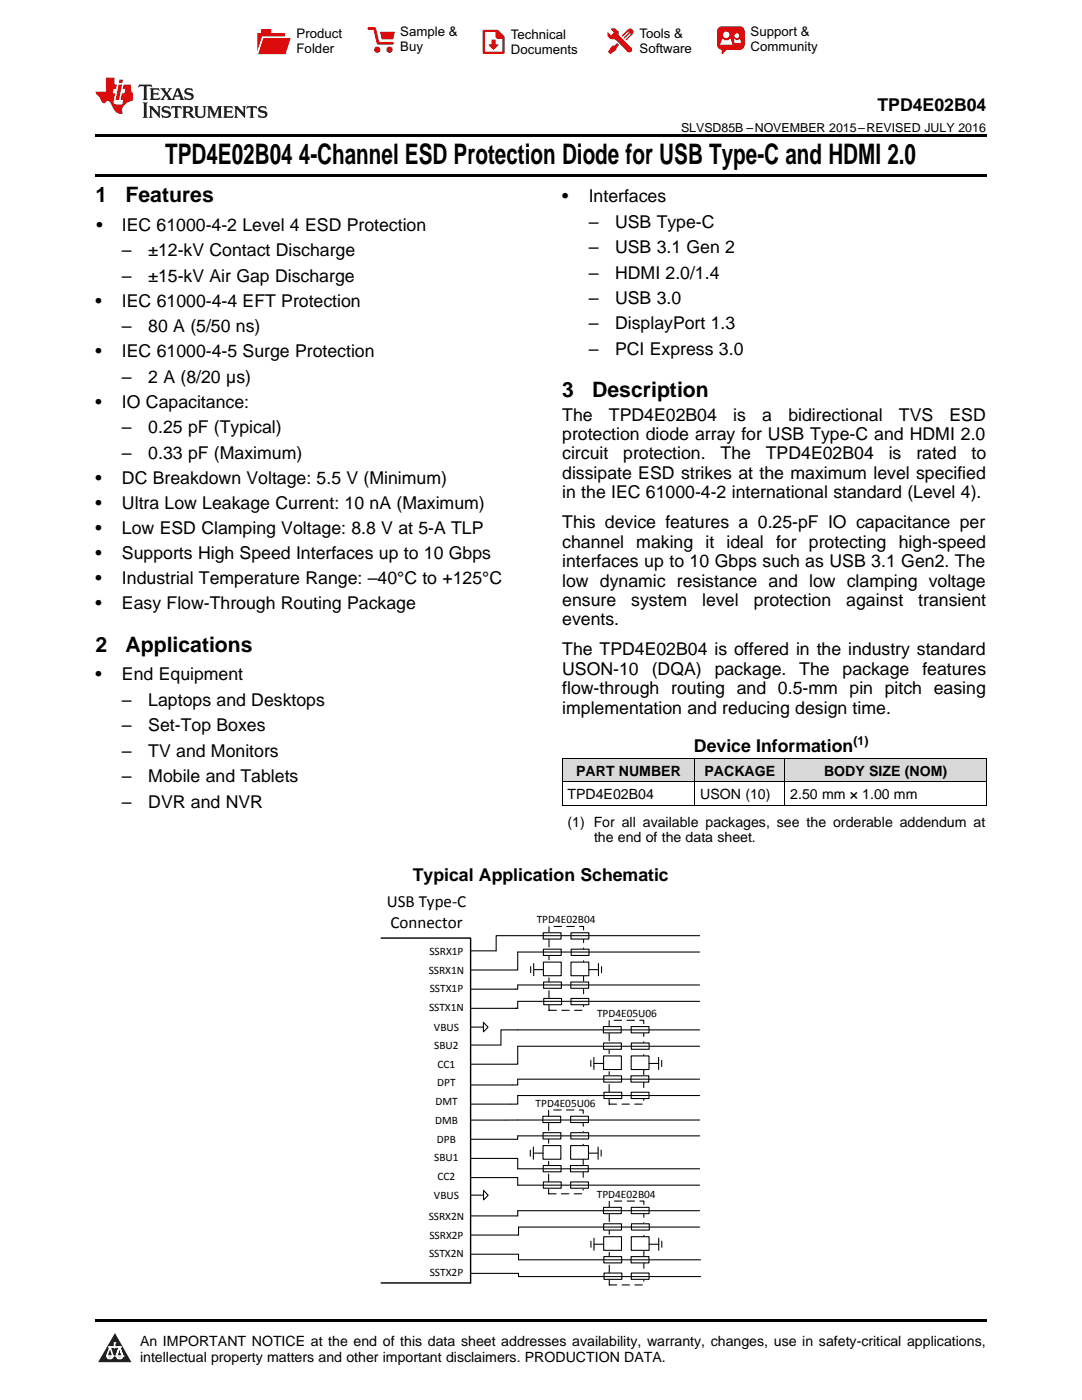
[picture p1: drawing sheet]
<svg xmlns="http://www.w3.org/2000/svg" width="216mm" height="279mm" viewBox="0 0 216 279" stroke-linecap="round" stroke-linejoin="round" font-family="sans-serif">
<defs><g id="words">
<g font-size="5.6">
<text x="32.9" y="32.8">TPD4E02B04</text>
<text x="59.6" y="32.8">4-Channel ESD Protection Diode for USB Type-C and HDMI 2.0</text>
</g>
<g font-size="4.2">
<text x="19" y="40.4">1</text>
<text x="25" y="40.4">Features</text>
<text x="112.2" y="79.3">3</text>
<text x="118.2" y="79.3">Description</text>
<text x="19" y="130.1">2</text>
<text x="25" y="130.1">Applications</text>
</g>
<g font-size="3.5">
<text x="175.1" y="22.2">TPD4E02B04</text>
<text x="112.2" y="40.4">•</text>
<text x="117.5" y="40.4">Interfaces</text>
<text x="19.2" y="46.1">•</text>
<text x="24.3" y="46.1">IEC 61000-4-2 Level 4 ESD Protection</text>
<text x="117.5" y="45.4">–</text>
<text x="122.7" y="45.4">USB Type-C</text>
<text x="24.3" y="51.2">–</text>
<text x="29.6" y="51.2">±12-kV Contact Discharge</text>
<text x="117.5" y="50.5">–</text>
<text x="122.7" y="50.5">USB 3.1 Gen 2</text>
<text x="24.3" y="56.2">–</text>
<text x="29.6" y="56.2">±15-kV Air Gap Discharge</text>
<text x="117.5" y="55.6">–</text>
<text x="122.7" y="55.6">HDMI 2.0/1.4</text>
<text x="19" y="61.2">•</text>
<text x="24.3" y="61.2">IEC 61000-4-4 EFT Protection</text>
<text x="117.5" y="60.7">–</text>
<text x="117.5" y="65.8">–</text>
<text x="122.7" y="60.7">USB 3.0</text>
<text x="122.7" y="65.8">DisplayPort 1.3</text>
<text x="19" y="71.3">•</text>
<text x="24.3" y="66.3">–</text>
<text x="24.3" y="71.3">IEC 61000-4-5 Surge Protection</text>
<text x="29.6" y="66.3">80 A (5/50 ns)</text>
<text x="117.5" y="70.8">–</text>
<text x="122.7" y="70.8">PCI Express 3.0</text>
<text x="24.3" y="76.4">–</text>
<text x="29.6" y="76.4">2 A (8/20 µs)</text>
<text x="19" y="81.4">•</text>
<text x="24.3" y="81.4">IO Capacitance:</text>
<text x="112.2" y="83.9">The</text>
<text x="121.5" y="83.9">TPD4E02B04</text>
<text x="146.3" y="83.9">is</text>
<text x="152.1" y="83.9">a</text>
<text x="157.3" y="83.9">bidirectional</text>
<text x="179.4" y="83.9">TVS</text>
<text x="189.5" y="83.9">ESD</text>
<text x="24.3" y="86.5">–</text>
<text x="29.6" y="86.5">0.25 pF (Typical)</text>
<text x="112.2" y="87.8">protection diode array for USB Type-C and HDMI 2.0</text>
<text x="24.3" y="91.6">–</text>
<text x="29.6" y="91.6">0.33 pF (Maximum)</text>
<text x="112.2" y="91.7">circuit</text>
<text x="112.2" y="95.6">dissipate ESD strikes at the maximum level specified</text>
<text x="124.4" y="91.7">protection.</text>
<text x="143.8" y="91.7">The</text>
<text x="152.8" y="91.7">TPD4E02B04</text>
<text x="177.3" y="91.7">is</text>
<text x="182.8" y="91.7">rated</text>
<text x="193.8" y="91.7">to</text>
<text x="19" y="96.6">•</text>
<text x="19" y="101.6">•</text>
<text x="24.3" y="96.6">DC Breakdown Voltage: 5.5 V (Minimum)</text>
<text x="24.3" y="101.6">Ultra Low Leakage Current: 10 nA (Maximum)</text>
<text x="112.2" y="99.4">in the IEC 61000-4-2 international standard (Level 4).</text>
<text x="19" y="106.6">•</text>
<text x="24.3" y="106.6">Low ESD Clamping Voltage: 8.8 V at 5-A TLP</text>
<text x="112.2" y="105.4">This device features a 0.25-pF IO capacitance per</text>
<text x="19" y="111.6">•</text>
<text x="24.3" y="111.6">Supports High Speed Interfaces up to 10 Gbps</text>
<text x="112.2" y="109.3">channel making it ideal for protecting high-speed</text>
<text x="112.2" y="113.2">interfaces up to 10 Gbps such as USB 3.1 Gen2. The</text>
<text x="19" y="116.6">•</text>
<text x="24.3" y="116.6">Industrial Temperature Range: –40°C to +125°C</text>
<text x="112.2" y="117.1">low dynamic resistance and low clamping voltage</text>
<text x="19" y="121.6">•</text>
<text x="24.3" y="121.6">Easy Flow-Through Routing Package</text>
<text x="112.2" y="120.9">ensure</text>
<text x="112.2" y="124.8">events.</text>
<text x="126" y="120.9">system</text>
<text x="140.1" y="120.9">level</text>
<text x="150.4" y="120.9">protection</text>
<text x="168.9" y="120.9">against</text>
<text x="183.2" y="120.9">transient</text>
<text x="112.2" y="130.8">The TPD4E02B04 is offered in the industry standard</text>
<text x="19" y="135.8">•</text>
<text x="24.3" y="135.8">End Equipment</text>
<text x="112.2" y="134.7">USON-10</text>
<text x="130" y="134.7">(DQA)</text>
<text x="142.6" y="134.7">package.</text>
<text x="159.5" y="134.7">The</text>
<text x="168.1" y="134.7">package</text>
<text x="184.1" y="134.7">features</text>
<text x="24.3" y="140.9">–</text>
<text x="29.6" y="140.9">Laptops and Desktops</text>
<text x="112.2" y="138.5">flow-through routing and 0.5-mm pin pitch easing</text>
<text x="112.2" y="142.4">implementation and reducing design time.</text>
<text x="24.3" y="145.9">–</text>
<text x="29.6" y="145.9">Set-Top Boxes</text>
<text x="24.3" y="151">–</text>
<text x="29.6" y="151">TV and Monitors</text>
<text x="138.5" y="150.1">Device Information</text>
<text x="24.3" y="156.1">–</text>
<text x="24.3" y="161.2">–</text>
<text x="29.6" y="156.1">Mobile and Tablets</text>
<text x="29.6" y="161.2">DVR and NVR</text>
<text x="82.4" y="175.9">Typical Application Schematic</text>
</g>
<g font-size="3.4">
<text x="77.2" y="181.1">USB Type-C</text>
<text x="77.9" y="185.2">Connector</text>
</g>
<g font-size="2.8">
<text x="115" y="154.8">PART NUMBER</text>
<text x="140.6" y="154.8">PACKAGE</text>
<text x="164.4" y="154.8">BODY SIZE (NOM)</text>
<text x="113.2" y="159.5">TPD4E02B04</text>
<text x="139.7" y="159.5">USON (10)</text>
<text x="157.7" y="159.5">2.50 mm × 1.00 mm</text>
<text x="113.2" y="165">(1) For all available packages, see the orderable addendum at</text>
<text x="118.5" y="168.1">the end of the data sheet.</text>
<text x="27.9" y="268.6">An IMPORTANT NOTICE at the end of this data sheet addresses availability, warranty, changes, use in safety-critical applications,</text>
<text x="27.9" y="271.8">intellectual property matters and other important disclaimers. PRODUCTION DATA.</text>
</g>
<g font-size="2.6">
<text x="59.2" y="7.6">Product</text>
<text x="59.2" y="10.6">Folder</text>
<text x="79.9" y="7.3">Sample &amp;</text>
<text x="79.9" y="10.2">Buy</text>
<text x="101.9" y="7.8">Technical</text>
<text x="101.9" y="10.8">Documents</text>
<text x="127.6" y="7.6">Tools &amp;</text>
<text x="127.6" y="10.6">Software</text>
<text x="149.8" y="7.2">Support &amp;</text>
<text x="149.8" y="10.2">Community</text>
</g>
<g font-size="2.5">
<text x="135.9" y="26.3">SLVSD85B –NOVEMBER 2015–REVISED JULY 2016</text>
<text x="170.3" y="148.7">(1)</text>
</g>
<g font-size="2.3">
<text x="107.1" y="184.3">TPD4E02B04</text>
<text x="85.7" y="190.6">SSRX1P</text>
<text x="85.5" y="194.4">SSRX1N</text>
<text x="85.7" y="198">SSTX1P</text>
<text x="85.6" y="201.8">SSTX1N</text>
<text x="119.1" y="203">TPD4E05U06</text>
<text x="86.6" y="205.7">VBUS</text>
<text x="86.7" y="209.4">SBU2</text>
<text x="87.3" y="213.2">CC1</text>
<text x="86.9" y="220.6">DMT</text>
<text x="87.3" y="216.8">DPT</text>
<text x="106.9" y="220.9">TPD4E05U06</text>
<text x="86.8" y="224.3">DMB</text>
<text x="86.7" y="231.7">SBU1</text>
<text x="87.2" y="228.1">DPB</text>
<text x="86.6" y="239.2">VBUS</text>
<text x="87.3" y="235.5">CC2</text>
<text x="119.1" y="239.1">TPD4E02B04</text>
<text x="85.5" y="243.5">SSRX2N</text>
<text x="85.6" y="250.9">SSTX2N</text>
<text x="85.7" y="247.3">SSRX2P</text>
<text x="85.7" y="254.7">SSTX2P</text>
</g>
</g></defs>
<g fill="#d8d8d8">
<path d="M112.2 151.4h26.5v4.7h-26.5z"/>
<path d="M138.7 151.4h17.9v4.7h-17.9z"/>
<path d="M156.6 151.4h40.2v4.7h-40.2z"/>
</g>
<path d="M22.9 266l3.3 5.9h-6.6z" fill="#231f20"/>
<path d="M21.3 270.6h1.2l-.3 .5h-.3a.53 .53 0 0 1-.6-.5z" fill-rule="evenodd" fill="#fff"/>
<path d="M21.3 270.6h1.2l-.3 .5h-.3a.53 .53 0 0 1-.6-.5z" fill="none" stroke="#231f20" stroke-width=".33"/>
<path d="M21.3 270.6l1.2 .1-.3 .4h-.5z" fill="none" stroke="#fff" stroke-width=".33"/>
<path d="M22.9 268.9h.1" fill="none" stroke="#fff" stroke-width=".33"/>
<path d="M22.9 268v.9z" fill="#fff"/>
<path d="M22.9 268v.9z" fill="none" stroke="#fff" stroke-width=".33"/>
<circle cx="22.9" cy="268" r=".16" fill="#fff"/>
<path d="M21.8 268.8h.1" fill="none" stroke="#fff" stroke-width=".33"/>
<path d="M21.8 268.8h2.2z" fill="#fff"/>
<path d="M21.8 268.8h2.2z" fill="none" stroke="#fff" stroke-width=".33"/>
<circle cx="24" cy="268.8" r=".16" fill="#fff"/>
<path d="M23.2 270.6h.1" fill="none" stroke="#fff" stroke-width=".33"/>
<path d="M23.8 268.8l-.6 1.8z" fill="#fff"/>
<path d="M23.8 268.8l-.6 1.8z" fill="none" stroke="#fff" stroke-width=".33"/>
<path d="M23.8 268.8l.7 1.8z" fill="#fff"/>
<path d="M23.8 268.8l.7 1.8z" fill="none" stroke="#fff" stroke-width=".33"/>
<path d="M24.4 270.6h.1" fill="none" stroke="#fff" stroke-width=".33"/>
<circle cx="21.3" cy="270.6" r=".16" fill="#fff"/>
<path d="M22 268.8l-.7 1.8z" fill="#fff"/>
<path d="M22 268.8l-.7 1.8z" fill="none" stroke="#fff" stroke-width=".33"/>
<path d="M22 268.8l.5 1.8z" fill="#fff"/>
<path d="M22 268.8l.5 1.8z" fill="none" stroke="#fff" stroke-width=".33"/>
<circle cx="22.5" cy="270.6" r=".16" fill="#fff"/>
<path d="M23.3 270.6h1.2a.63 .63 0 0 1-.6 .5 .63 .63 0 0 1-.6-.5z" fill-rule="evenodd" fill="#fff"/>
<path d="M23.3 270.6h1.2a.63 .63 0 0 1-.6 .5 .63 .63 0 0 1-.6-.5z" fill="none" stroke="#231f20" stroke-width=".33"/>
<path d="M23.3 270.6h1.2l-.4 .5h-.5z" fill="none" stroke="#fff" stroke-width=".33"/>
<path d="M23.2 270.6h.1" fill="none" stroke="#fff" stroke-width=".33"/>
<circle cx="24.5" cy="270.6" r=".16" fill="#fff"/>
<path d="M19 263.2h177.8v.5h-177.8z" fill="#000"/>
<path d="M76.1 187.2h17.8v68.8h-17.8" fill="none" stroke="#000" stroke-width=".28"/>
<path d="M109.5 184.9h6.9v16.7h-6.9z" fill="none" stroke="#000" stroke-width=".21" stroke-dasharray="1.5 1.1"/>
<path d="M108.4 186.2h3.5v1.2h-3.5z" fill-rule="evenodd" fill="#fff"/>
<path d="M108.4 186.2h3.5v1.2h-3.5z" fill="none" stroke="#000" stroke-width=".21"/>
<path d="M108.4 189.4h3.6v1.3h-3.6z" fill-rule="evenodd" fill="#fff"/>
<path d="M108.4 189.4h3.6v1.3h-3.6z" fill="none" stroke="#000" stroke-width=".21"/>
<path d="M108.5 199.3h3.6v1.2h-3.6z" fill-rule="evenodd" fill="#fff"/>
<path d="M108.5 199.3h3.6v1.2h-3.6z" fill="none" stroke="#000" stroke-width=".21"/>
<path d="M113.9 199.3h3.6v1.2h-3.6z" fill-rule="evenodd" fill="#fff"/>
<path d="M113.9 199.3h3.6v1.2h-3.6z" fill="none" stroke="#000" stroke-width=".21"/>
<path d="M113.9 186.2h3.6v1.2h-3.6z" fill-rule="evenodd" fill="#fff"/>
<path d="M113.9 186.2h3.6v1.2h-3.6z" fill="none" stroke="#000" stroke-width=".21"/>
<path d="M114 189.4h3.5v1.3h-3.5z" fill-rule="evenodd" fill="#fff"/>
<path d="M114 189.4h3.5v1.3h-3.5z" fill="none" stroke="#000" stroke-width=".21"/>
<path d="M108.4 192h3.6v2.7h-3.6z" fill-rule="evenodd" fill="#fff"/>
<path d="M108.4 192h3.6v2.7h-3.6z" fill="none" stroke="#000" stroke-width=".21"/>
<path d="M113.9 192h3.6v2.7h-3.6z" fill-rule="evenodd" fill="#fff"/>
<path d="M113.9 192h3.6v2.7h-3.6z" fill="none" stroke="#000" stroke-width=".21"/>
<path d="M108.5 196h3.5v1.2h-3.5z" fill-rule="evenodd" fill="#fff"/>
<path d="M108.5 196h3.5v1.2h-3.5z" fill="none" stroke="#000" stroke-width=".21"/>
<path d="M113.9 196h3.6v1.2h-3.6z" fill-rule="evenodd" fill="#fff"/>
<path d="M105.9 192.9v1.2M106.5 193.5h1.9M106.5 192.3v2.4M113.9 196h3.6v1.2h-3.6zM117.5 193.5h1.9M119.4 192.3v2.4M120 192.9v1.2" fill="none" stroke="#000" stroke-width=".21"/>
<path d="M121.5 203.6h7v16.8h-7z" fill="none" stroke="#000" stroke-width=".21" stroke-dasharray="1.5 1.1"/>
<path d="M120.4 204.9h3.6v1.2h-3.6z" fill-rule="evenodd" fill="#fff"/>
<path d="M120.4 204.9h3.6v1.2h-3.6z" fill="none" stroke="#000" stroke-width=".21"/>
<path d="M120.4 208.2h3.6v1.2h-3.6z" fill-rule="evenodd" fill="#fff"/>
<path d="M120.4 208.2h3.6v1.2h-3.6z" fill="none" stroke="#000" stroke-width=".21"/>
<path d="M120.5 218h3.6v1.2h-3.6z" fill-rule="evenodd" fill="#fff"/>
<path d="M120.5 218h3.6v1.2h-3.6z" fill="none" stroke="#000" stroke-width=".21"/>
<path d="M125.9 218h3.6v1.2h-3.6z" fill-rule="evenodd" fill="#fff"/>
<path d="M125.9 218h3.6v1.2h-3.6z" fill="none" stroke="#000" stroke-width=".21"/>
<path d="M125.9 204.9h3.6v1.2h-3.6z" fill-rule="evenodd" fill="#fff"/>
<path d="M125.9 204.9h3.6v1.2h-3.6z" fill="none" stroke="#000" stroke-width=".21"/>
<path d="M126 208.2h3.5v1.2h-3.5z" fill-rule="evenodd" fill="#fff"/>
<path d="M126 208.2h3.5v1.2h-3.5z" fill="none" stroke="#000" stroke-width=".21"/>
<path d="M120.4 210.7h3.6v2.8h-3.6z" fill-rule="evenodd" fill="#fff"/>
<path d="M120.4 210.7h3.6v2.8h-3.6z" fill="none" stroke="#000" stroke-width=".21"/>
<path d="M125.9 210.7h3.6v2.8h-3.6z" fill-rule="evenodd" fill="#fff"/>
<path d="M125.9 210.7h3.6v2.8h-3.6z" fill="none" stroke="#000" stroke-width=".21"/>
<path d="M120.5 214.7h3.5v1.3h-3.5z" fill-rule="evenodd" fill="#fff"/>
<path d="M120.5 214.7h3.5v1.3h-3.5z" fill="none" stroke="#000" stroke-width=".21"/>
<path d="M125.9 214.7h3.6v1.3h-3.6z" fill-rule="evenodd" fill="#fff"/>
<path d="M117.9 211.6v1.2M118.5 212.2h1.9M118.5 211v2.5M125.9 214.7h3.6v1.3h-3.6zM129.5 212.2h1.9M131.4 211v2.5M132 211.6v1.2" fill="none" stroke="#000" stroke-width=".21"/>
<path d="M109.5 221.5h6.9v16.8h-6.9z" fill="none" stroke="#000" stroke-width=".21" stroke-dasharray="1.5 1.1"/>
<path d="M108.3 222.8h3.6v1.2h-3.6z" fill-rule="evenodd" fill="#fff"/>
<path d="M108.3 222.8h3.6v1.2h-3.6z" fill="none" stroke="#000" stroke-width=".21"/>
<path d="M108.4 226.1h3.5v1.2h-3.5z" fill-rule="evenodd" fill="#fff"/>
<path d="M108.4 226.1h3.5v1.2h-3.5z" fill="none" stroke="#000" stroke-width=".21"/>
<path d="M108.4 235.9h3.6v1.2h-3.6z" fill-rule="evenodd" fill="#fff"/>
<path d="M108.4 235.9h3.6v1.2h-3.6z" fill="none" stroke="#000" stroke-width=".21"/>
<path d="M113.9 235.9h3.5v1.2h-3.5z" fill-rule="evenodd" fill="#fff"/>
<path d="M113.9 235.9h3.5v1.2h-3.5z" fill="none" stroke="#000" stroke-width=".21"/>
<path d="M113.9 222.8h3.5v1.2h-3.5z" fill-rule="evenodd" fill="#fff"/>
<path d="M113.9 222.8h3.5v1.2h-3.5z" fill="none" stroke="#000" stroke-width=".21"/>
<path d="M113.9 226.1h3.6v1.2h-3.6z" fill-rule="evenodd" fill="#fff"/>
<path d="M113.9 226.1h3.6v1.2h-3.6z" fill="none" stroke="#000" stroke-width=".21"/>
<path d="M108.4 228.6h3.5v2.7h-3.5z" fill-rule="evenodd" fill="#fff"/>
<path d="M108.4 228.6h3.5v2.7h-3.5z" fill="none" stroke="#000" stroke-width=".21"/>
<path d="M113.9 228.6h3.5v2.7h-3.5z" fill-rule="evenodd" fill="#fff"/>
<path d="M113.9 228.6h3.5v2.7h-3.5z" fill="none" stroke="#000" stroke-width=".21"/>
<path d="M108.4 232.6h3.5v1.3h-3.5z" fill-rule="evenodd" fill="#fff"/>
<path d="M108.4 232.6h3.5v1.3h-3.5z" fill="none" stroke="#000" stroke-width=".21"/>
<path d="M113.8 232.6h3.6v1.3h-3.6z" fill-rule="evenodd" fill="#fff"/>
<path d="M105.8 229.5v1.2M106.4 230.1h2M106.4 228.9v2.5M113.8 232.6h3.6v1.3h-3.6zM117.4 230.1h1.9M119.3 228.9v2.5M120 229.5v1.2" fill="none" stroke="#000" stroke-width=".21"/>
<path d="M121.6 239.7h6.9v16.7h-6.9z" fill="none" stroke="#000" stroke-width=".21" stroke-dasharray="1.5 1.1"/>
<path d="M120.4 241h3.6v1.2h-3.6z" fill-rule="evenodd" fill="#fff"/>
<path d="M120.4 241h3.6v1.2h-3.6z" fill="none" stroke="#000" stroke-width=".21"/>
<path d="M120.5 244.2h3.5v1.3h-3.5z" fill-rule="evenodd" fill="#fff"/>
<path d="M120.5 244.2h3.5v1.3h-3.5z" fill="none" stroke="#000" stroke-width=".21"/>
<path d="M120.5 254.1h3.6v1.2h-3.6z" fill-rule="evenodd" fill="#fff"/>
<path d="M120.5 254.1h3.6v1.2h-3.6z" fill="none" stroke="#000" stroke-width=".21"/>
<path d="M126 254.1h3.5v1.2h-3.5z" fill-rule="evenodd" fill="#fff"/>
<path d="M126 254.1h3.5v1.2h-3.5z" fill="none" stroke="#000" stroke-width=".21"/>
<path d="M126 241h3.5v1.2h-3.5z" fill-rule="evenodd" fill="#fff"/>
<path d="M126 241h3.5v1.2h-3.5z" fill="none" stroke="#000" stroke-width=".21"/>
<path d="M126 244.2h3.6v1.3h-3.6z" fill-rule="evenodd" fill="#fff"/>
<path d="M126 244.2h3.6v1.3h-3.6z" fill="none" stroke="#000" stroke-width=".21"/>
<path d="M120.5 246.8h3.5v2.7h-3.5z" fill-rule="evenodd" fill="#fff"/>
<path d="M120.5 246.8h3.5v2.7h-3.5z" fill="none" stroke="#000" stroke-width=".21"/>
<path d="M126 246.8h3.5v2.7h-3.5z" fill-rule="evenodd" fill="#fff"/>
<path d="M126 246.8h3.5v2.7h-3.5z" fill="none" stroke="#000" stroke-width=".21"/>
<path d="M120.5 250.8h3.5v1.2h-3.5z" fill-rule="evenodd" fill="#fff"/>
<path d="M120.5 250.8h3.5v1.2h-3.5z" fill="none" stroke="#000" stroke-width=".21"/>
<path d="M125.9 250.8h3.6v1.2h-3.6z" fill-rule="evenodd" fill="#fff"/>
<g fill="none" stroke="#000" stroke-width=".21">
<path d="M139.6 186.7h-40.6v3.1h-5.1M139.6 190h-36.3v3.6h-9.4M139.6 196.6h-36.3v.8h-9.4M139.6 199.8h-36.3v1.4h-9.4M139.6 205.5h-39.6v3.1h-6.1M139.6 208.8h-36.3v3.6h-9.4M139.6 218.6h-36.3v1.8h-9.4M139.6 215.4h-36.3v1.1h-9.4M93.9 235h9.4v1.5h36.3M93.9 231.2h9.4v2.1h36.3M139.6 226.7h-36.3v.7h-9.4M139.6 223.5h-45.7"/>
<path d="M93.9 250.3h9.6v1.1M93.9 254.1h9.6v.7M103.5 244.9v1.6h-9.6M103.5 254.8h36.3M103.5 251.4h36.3M103.5 244.9h36.1M117.9 247.7v1.2M118.5 248.3h2M118.5 247.1v2.4M125.9 250.8h3.6v1.2h-3.6zM129.5 248.3h1.9M131.4 247.1v2.4"/>
<path d="M132.1 247.7v1.2M139.6 241.6h-36.3v1.1h-9.4"/>
</g>
<path d="M96.5 204l.9 1-.9 .9z" fill="#fff"/>
<path d="M93.9 205h2.6M96.5 204l.9 1-.9 .9z" fill="none" stroke="#000" stroke-width=".21"/>
<path d="M96.5 237.6l.9 .9-.9 1z" fill="#fff"/>
<path d="M93.9 238.5h2.6M96.5 237.6l.9 .9-.9 1z" fill="none" stroke="#000" stroke-width=".21"/>
<path d="M112.2 156h84.6M112.2 151.4h84.6M112.2 151.4v9.3M138.6 151.4v9.3M156.6 151.4v9.3M196.8 151.4v9.3M112.2 160.7h84.6" fill="none" stroke="#000" stroke-width=".2"/>
<path d="M19 34.8h177.8v.5h-177.8zM19 26.8h177.8v.6h-177.8z" fill="#000"/>
<path d="M27.7 16.9l-.1 .6 .6-.3h.5v.2v2.2l-.2 .4h1l-.2-.4v-2.2v-.2h.5l.6 .3-.2-.6zM29.9 17.6l.2 .4v1.6l-.2 .4h1.9l.1-.6a1.09 1.09 0 0 1-1.3 .1v-.6h.6l.4 .2v-.7l-.2 .2h-.8v-.6l.2-.1a1.01 1.01 0 0 1 1 .3l-.1-.6zM32 17.6l.9 1.2-1 1.2h.9l-.2-.3 .5-.7 .5 .7-.3 .3h1.7l-.2-.3 .1-.4h1l.1 .4-.2 .3h1l-.3-.4-.7-2h-.5l-1 2.2-.8-1.1 .9-1.1h-.9l.2 .2-.4 .7-.4-.7 .2-.2zM35.4 18l.4 1h-.8zM37 17.7a.66 .66 0 0 0-.2 .8 .66 .66 0 0 0 .6 .4l.7 .2 .1 .2a.8 .8 0 0 1-.7 .4 .8 .8 0 0 1-.7-.5l.1 .8 .2-.2a.94 .94 0 0 0 1.1 .1 .94 .94 0 0 0 .4-.9 1.48 1.48 0 0 0-1.3-.6v-.4a1.1 1.1 0 0 1 1.2 .2l-.2-.6-.2 .1-.5-.1zM28.5 20.4l.2 .4v2.3l-.2 .4h1l-.2-.4v-2.3l.2-.4zM29.7 21.2l.2 .4v1.5l-.2 .4h.8l-.3-.4 .1-1.3 1.6 1.8v-2l.2-.4h-.7l.2 .2v1.1l-1.2-1.3zM32.5 21.3a.66 .66 0 0 0-.2 .8 .66 .66 0 0 0 .6 .4l.6 .2 .2 .2a.8 .8 0 0 1-.8 .4 .8 .8 0 0 1-.7-.5l.2 .7 .2-.1a.94 .94 0 0 0 1 .1 .94 .94 0 0 0 .5-1 1.47 1.47 0 0 0-1.3-.6l-.1-.3a1.1 1.1 0 0 1 1.3 .2l-.2-.6-.2 .1-.5-.2zM34.3 21.2l-.2 .6a.64 .64 0 0 1 .8-.3v1.6l-.2 .4h1l-.3-.4 .1-1.6a.66 .66 0 0 1 .8 .3l-.2-.6zM36.3 21.2l.3 .4v1.5l-.3 .4h1l-.2-.2v-.7h.5l.1 .1a.8 .8 0 0 0 1.2 .7l-1-1a.62 .62 0 0 0 .6-.5 .62 .62 0 0 0-.6-.7zM37.1 21.5h.1a.48 .48 0 0 1 .6 0 .48 .48 0 0 1 .1 .6l-.2 .1-.6 .1zM38.7 21.2l.2 .2a2.29 2.29 0 0 0 .4 2 1.05 1.05 0 0 0 1.7-.7v-1.3l.2-.2h-.8l.2 .4v1.1a.61 .61 0 0 1-.6 .6 .61 .61 0 0 1-.6-.6v-1.1l.3-.4zM41.3 21.2l.3 .4v1.5l-.3 .4h.8l-.2-.4v-1.4l.8 1.9 .9-1.9v1.4l-.2 .4h.9l-.2-.4v-1.5l.2-.4h-.8l-.7 1.5-.6-1.5zM44.5 21.2l.2 .4v1.5l-.2 .4h1.9l.2-.6a1.1 1.1 0 0 1-1.4 .2v-.7h.6l.4 .2v-.6l-.2 .1-.8 .1v-.6l.2-.1a1.02 1.02 0 0 1 1.1 .2l-.2-.5zM46.7 21.2l.2 .4v1.5l-.2 .4h.8l-.3-.4 .1-1.3 1.6 1.8v-2l.2-.4h-.7l.2 .2v1.1l-1.2-1.3zM49.3 21.2l-.1 .6a.64 .64 0 0 1 .8-.3v1.6l-.3 .4h1l-.2-.4v-1.6a.66 .66 0 0 1 .8 .3l-.1-.6zM51.7 21.3a.66 .66 0 0 0-.2 .7 .66 .66 0 0 0 .7 .5l.6 .2 .1 .2a.8 .8 0 0 1-.7 .4 .8 .8 0 0 1-.7-.5l.1 .7 .2-.1a.94 .94 0 0 0 1.1 .1 .94 .94 0 0 0 .4-1 1.48 1.48 0 0 0-1.2-.6l-.1-.3a1.1 1.1 0 0 1 1.2 .2l-.2-.6-.1 .1-.6-.2z" fill="#231f20"/>
<path d="M21.1 15.5v2.8h-2v.4l.9 .9a.96 .96 0 0 0 1 1 .59 .59 0 0 1 .5-.4 .59 .59 0 0 1 .5 .3l.4 .8a1.61 1.61 0 0 0 2.1 1.3 1.63 1.63 0 0 1 1.1-2.2l.9-.3v-1.5a1.6 1.6 0 0 1-.4-1.7h-1.4l-.2 .9h.5l-.2 .8h-.5l-.2 1v.3h.5l-.2 .9h-.7a.74 .74 0 0 1-1-.6l.3-1.6h-.5l.2-.8h.5l.1-.9h-.4v-1.4zM23.7 16.9l-.7 3h.8l.6-3zM23.8 15.9l-.1 .7h.7l.2-.7z" fill="#ee1d23"/>
<g fill="#d60000">
<path d="M52.1 5.8h2v.8h2.8v4.2h-5.5v-4.2h.7z" fill-rule="evenodd"/>
<path d="M52.4 7.5h5.6l-1 3.3h-5.6z" fill-rule="evenodd"/>
</g>
<path d="M52.4 7.4h5.7l-.1 .1h-5.5l-1.1 3.3z" fill-rule="evenodd" fill="#fff"/>
<path d="M52.4 7.4h5.7l-.1 .1h-5.5l-1.1 3.3z" fill="none" stroke="#fff" stroke-width=".2"/>
<path d="M73.6 5.7h1.1l.7 2.9h2.9" fill="none" stroke="#d60000" stroke-width=".55"/>
<g fill="#d60000">
<path d="M75.8 6.3h3l-.4 1.6h-2.2z" fill-rule="evenodd"/>
<circle cx="75.3" cy="9.9" r=".62"/>
<circle cx="77.7" cy="9.9" r=".62"/>
</g>
<path d="M96.5 6.2h2.7l1.3 1.2v3.1h-4z" fill="none" stroke="#d60000" stroke-width=".44"/>
<g fill="#d60000">
<path d="M98.1 7.9h.8v1h.5l-.9 1.1-1-1v-.1h.6z" fill-rule="evenodd"/>
<path d="M98.9 6.2h.3l1.3 1.2v.4h-1.3l-.3-.4z" fill-rule="evenodd"/>
<path d="M121.9 5.7h.8l.7 .6 .1 .7 2.5 2.5-.8 .8-2.3-2.3-1.1-.2-.6-.6v-.8l.7 .6 .5-.4v-.2l-.5-.5z" fill-rule="evenodd"/>
<path d="M122.2 9.1h.4l.5-.5 .4 .4-.5 .5v.4l-1.2 .9-.5-.5z" fill-rule="evenodd"/>
<path d="M125.3 5.9a.67 .67 0 0 1 .9 0 .67 .67 0 0 1 0 .9z" fill-rule="evenodd"/>
<path d="M125.3 5.9l.9 .9-1.2 1.2h-.2v-.2l1-.9v-.2h-.2l-.9 1h-.2v-.2l.9-1 .1-.2h-.3l-.9 1h-.2v-.2z" fill-rule="evenodd"/>
<circle cx="125.6" cy="9.9" r=".54"/>
</g>
<path d="M123.3 6.3v.7" fill="none" stroke="#d60000" stroke-width=".2"/>
<g fill="#d60000">
<path d="M143.4 5.5l.6-.2h3.6a.95 .95 0 0 1 1 .9v2.8a.95 .95 0 0 1-1 .9h-3.6a.95 .95 0 0 1-.9-.9v-2.8z" fill-rule="evenodd"/>
<path d="M144 9.9h.9l-.7 .9h-.2z" fill-rule="evenodd"/>
</g>
<g fill="#fff">
<path d="M146.6 8.6h1.3z"/>
<path d="M144.1 7.8h.3l.1 .2h.8l.2-.2h.3l.4 1.1h-2.5z" fill-rule="evenodd"/>
<path d="M146.4 7.8h.3l.1 .2h.5l.2-.2h.2l.2 .8h-1.3z" fill-rule="evenodd"/>
<circle cx="144.9" cy="6.9" r=".65"/>
<circle cx="147" cy="7.1" r=".48"/>
</g>
<use href="#words"/>
</svg>
